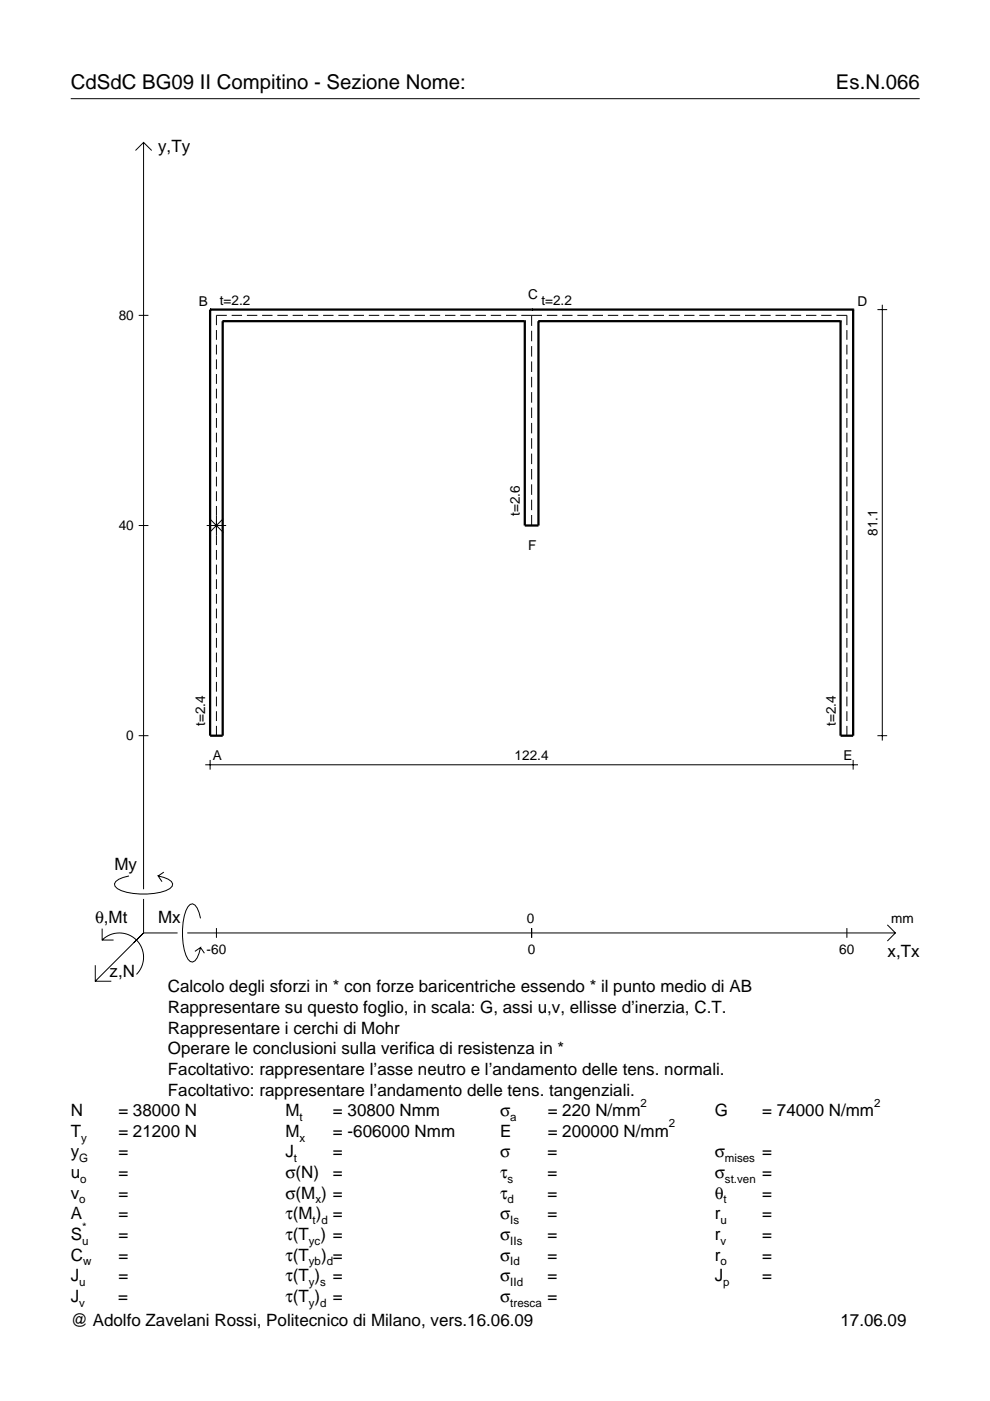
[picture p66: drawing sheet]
<svg xmlns="http://www.w3.org/2000/svg" width="210mm" height="297mm" viewBox="0 0 210 297" stroke-linecap="round" stroke-linejoin="round" font-family="sans-serif">
<defs><g id="words">
<g font-size="4.3">
<text x="15" y="18.9">CdSdC BG09 II Compitino - Sezione Nome:</text>
<text x="177.2" y="18.9">Es.N.066</text>
</g>
<g font-size="3.6">
<text x="33.5" y="32.3">y,Ty</text>
<text x="24.3" y="184.4">My</text>
<text x="20.1" y="195.7">θ,Mt</text>
<text x="33.5" y="195.7">Mx</text>
<text x="188.2" y="203">x,Tx</text>
<text x="23.2" y="207.1">z,N</text>
<text x="35.6" y="210.4">Calcolo degli sforzi in * con forze baricentriche essendo * il punto medio di AB</text>
<text x="35.6" y="214.8">Rappresentare su questo foglio, in scala: G, assi u,v, ellisse d’inerzia, C.T.</text>
<text x="35.6" y="219.2">Rappresentare i cerchi di Mohr</text>
<text x="35.6" y="223.5">Operare le conclusioni sulla verifica di resistenza in *</text>
<text x="35.6" y="227.9">Facoltativo: rappresentare l’asse neutro e l’andamento delle tens. normali.</text>
<text x="35.6" y="232.3">Facoltativo: rappresentare l’andamento delle tens. tangenziali.</text>
<text x="15" y="236.7">N</text>
<text x="25.1" y="236.7">= 38000 N</text>
<text x="60.5" y="236.7">M</text>
<text x="70.6" y="236.7">= 30800 Nmm</text>
<text x="106" y="236.7">σ</text>
<text x="116.1" y="236.7">= 220 N/mm</text>
<text x="151.5" y="236.7">G</text>
<text x="161.6" y="236.7">= 74000 N/mm</text>
<text x="15" y="245.4">y</text>
<text x="15" y="241">T</text>
<text x="25.1" y="245.4">=</text>
<text x="25.1" y="241">= 21200 N</text>
<text x="60.5" y="245.4">J</text>
<text x="60.5" y="241">M</text>
<text x="70.6" y="245.4">=</text>
<text x="70.6" y="241">= -606000 Nmm</text>
<text x="106" y="245.4">σ</text>
<text x="106" y="241">E</text>
<text x="116.1" y="245.4">=</text>
<text x="116.1" y="241">= 200000 N/mm</text>
<text x="151.5" y="245.4">σ</text>
<text x="161.6" y="245.4">=</text>
<text x="15" y="249.8">u</text>
<text x="25.1" y="249.8">=</text>
<text x="60.5" y="249.8">σ(N)</text>
<text x="70.6" y="249.8">=</text>
<text x="106" y="249.8">τ</text>
<text x="116.1" y="249.8">=</text>
<text x="151.5" y="249.8">σ</text>
<text x="161.6" y="249.8">=</text>
<text x="15" y="254.2">v</text>
<text x="25.1" y="254.2">=</text>
<text x="60.5" y="254.2">σ(M ) =</text>
<text x="106" y="254.2">τ</text>
<text x="116.1" y="254.2">=</text>
<text x="151.5" y="254.2">θ</text>
<text x="161.6" y="254.2">=</text>
<text x="15" y="258.5">A</text>
<text x="15" y="262.9">S</text>
<text x="25.1" y="262.9">=</text>
<text x="25.1" y="258.5">=</text>
<text x="60.5" y="258.5">τ(M ) =</text>
<text x="60.5" y="262.9">τ(T ) =</text>
<text x="106" y="258.5">σ</text>
<text x="106" y="262.9">σ</text>
<text x="116.1" y="258.5">=</text>
<text x="116.1" y="262.9">=</text>
<text x="151.5" y="258.5">r</text>
<text x="151.5" y="262.9">r</text>
<text x="161.6" y="258.5">=</text>
<text x="161.6" y="262.9">=</text>
<text x="15" y="267.3">C</text>
<text x="25.1" y="267.3">=</text>
<text x="60.5" y="267.3">τ(T</text>
<text x="68.1" y="267.3">) =</text>
<text x="106" y="267.3">σ</text>
<text x="116.1" y="267.3">=</text>
<text x="151.5" y="267.3">r</text>
<text x="161.6" y="267.3">=</text>
<text x="15" y="271.7">J</text>
<text x="25.1" y="271.7">=</text>
<text x="60.5" y="271.7">τ(T )</text>
<text x="70.6" y="271.7">=</text>
<text x="106" y="271.7">σ</text>
<text x="116.1" y="271.7">=</text>
<text x="151.5" y="271.7">J</text>
<text x="161.6" y="271.7">=</text>
<text x="15" y="276">J</text>
<text x="15" y="281.2">@ Adolfo Zavelani Rossi, Politecnico di Milano, vers.16.06.09</text>
<text x="25.1" y="276">=</text>
<text x="60.5" y="276">τ(T )</text>
<text x="70.6" y="276">=</text>
<text x="106" y="276">σ</text>
<text x="116.1" y="276">=</text>
<text x="178.2" y="281.2">17.06.09</text>
</g>
<g font-size="2.9">
<text x="42.2" y="64.8">B</text>
<text x="46.6" y="64.6">t=2.2</text>
<text x="112" y="63.4">C</text>
<text x="114.8" y="64.6">t=2.2</text>
<text x="181.8" y="64.8">D</text>
<text x="25.2" y="67.9">80</text>
<text x="25.2" y="112.4">40</text>
<text x="110.2" y="109.4" transform="rotate(-90 110.2 109.4)">t=2.6</text>
<text x="186" y="113.6" transform="rotate(-90 186 113.6)">81.1</text>
<text x="112" y="116.7">F</text>
<text x="43.5" y="153.9" transform="rotate(-90 43.5 153.9)">t=2.4</text>
<text x="177.2" y="153.9" transform="rotate(-90 177.2 153.9)">t=2.4</text>
<text x="26.8" y="157">0</text>
<text x="45.1" y="161.1">A</text>
<text x="109.1" y="161.1">122.4</text>
<text x="178.8" y="161.1">E</text>
<text x="111.7" y="195.7">0</text>
<text x="189" y="195.7">mm</text>
<text x="43.8" y="202.2">-60</text>
<text x="111.9" y="202.2">0</text>
<text x="178" y="202.2">60</text>
</g>
<g font-size="2.4">
<text x="63.5" y="237.7">t</text>
<text x="108.2" y="237.7">a</text>
<text x="135.8" y="234.7">2</text>
<text x="141.8" y="239">2</text>
<text x="185.3" y="234.7">2</text>
<text x="17.2" y="242">y</text>
<text x="63.5" y="242">x</text>
<text x="16.8" y="246.4">G</text>
<text x="17" y="250.8">o</text>
<text x="62.3" y="246.4">t</text>
<text x="107.6" y="250.8">s</text>
<text x="153.7" y="246.4">mises</text>
<text x="153.7" y="250.8">st.ven</text>
<text x="16.8" y="255.2">o</text>
<text x="66.9" y="255.2">x</text>
<text x="107.6" y="255.2">d</text>
<text x="153.4" y="255.2">t</text>
<text x="17.4" y="263.9">u</text>
<text x="17.4" y="260.9">*</text>
<text x="65.5" y="263.9">yc</text>
<text x="66.3" y="259.5">t d</text>
<text x="108.2" y="259.5">Is</text>
<text x="108.2" y="263.9">IIs</text>
<text x="152.7" y="259.5">u</text>
<text x="152.7" y="263.9">v</text>
<text x="17.6" y="268.3">w</text>
<text x="65.5" y="268.3">yb d</text>
<text x="108.2" y="268.3">Id</text>
<text x="152.7" y="268.3">o</text>
<text x="16.8" y="272.7">u</text>
<text x="65.5" y="272.7">y s</text>
<text x="108.2" y="272.7">IId</text>
<text x="153.3" y="272.7">p</text>
<text x="16.8" y="277">v</text>
<text x="65.5" y="277">y d</text>
<text x="108.2" y="277">tresca</text>
</g>
</g></defs>
<g fill="none" stroke="#000" stroke-width=".21">
<path d="M15 20.9h180M28.7 31.9l1.7-1.7 1.8 1.7M30.4 30.2v158.3M29.4 66.9h2.1M45.9 70v2.1M45.9 73.1v2.1M45.9 76.2v2.1M45.9 79.3v2.1M48.1 66.9h-2.2v2M49.1 66.9h2.2M52.3 66.9h2.2M55.6 66.9h2.2"/>
<path d="M58.8 66.9h2.2M62 66.9h2.2M65.3 66.9h2.2M68.5 66.9h2.2M71.7 66.9h2.2M75 66.9h2.2M78.2 66.9h2.2M81.4 66.9h2.2M84.7 66.9h2.2M87.9 66.9h2.2M91.1 66.9h2.2M94.4 66.9h2.2"/>
<path d="M97.6 66.9h2.2M100.8 66.9h2.2M104.1 66.9h2.2M107.3 66.9h2.2M110.5 66.9h4.4M112.7 66.9v2.2M112.7 70.1v2.3M112.7 73.4v2.2M112.7 76.6v2.3M112.7 79.9v2.2M115.9 66.9h2.3M119.2 66.9h2.2"/>
<path d="M122.4 66.9h2.2M125.6 66.9h2.2M128.9 66.9h2.2M132.1 66.9h2.2M135.3 66.9h2.2M138.6 66.9h2.2M141.8 66.9h2.2M145 66.9h2.2M148.3 66.9h2.2M151.5 66.9h2.2M154.7 66.9h2.2M158 66.9h2.2"/>
<path d="M161.2 66.9h2.2M164.4 66.9h2.2M167.7 66.9h2.2M170.9 66.9h2.2M174.1 66.9h2.2M177.3 66.9h2.3v2M179.6 70v2.1M179.6 73.1v2.1M179.6 76.2v2.1M179.6 79.3v2.1M186 65.6h2.1M187.1 64.6v92.4"/>
<path d="M45.9 82.4v2.1M45.9 85.5v2.1M45.9 88.6v2.1M45.9 91.7v2.1M45.9 94.8v2.1M45.9 98v2M112.7 83.1v2.3M112.7 86.4v2.2M112.7 89.7v2.2M112.7 92.9v2.2M112.7 96.2v2.2M112.7 99.4v2.3"/>
<path d="M179.6 82.4v2.1M179.6 85.5v2.1M179.6 88.6v2.1M179.6 91.7v2.1M179.6 94.8v2.1M179.6 98v2M29.4 111.4h2.1M43.8 111.4h4.1M44.4 110l2.9 2.9M45.9 101.1v2M45.9 104.2v2M45.9 107.3v8.3"/>
<path d="M45.9 116.6v2.1M45.9 119.7v2.1M47.3 110l-2.9 2.9M112.7 102.7v2.2M112.7 105.9v2.3M112.7 109.2v2.2M179.6 101.1v2M179.6 104.2v2M179.6 107.3v2.1M179.6 110.4v2.1M179.6 113.5v2.1M179.6 116.6v2.1"/>
<path d="M179.6 119.7v2.1M45.9 122.8v2.1M45.9 125.9v2.1M45.9 129v2.1M45.9 132.1v2.1M45.9 135.3v2M45.9 138.4v2M179.6 122.8v2.1M179.6 125.9v2.1M179.6 129v2.1M179.6 132.1v2.1M179.6 135.3v2"/>
<path d="M179.6 138.4v2M29.4 156h2.1M45.9 141.5v2M45.9 144.6v2.1M45.9 147.7v2.1M45.9 150.8v2.1M45.9 153.9v2.1M179.6 141.5v2M179.6 144.6v2.1M179.6 147.7v2.1M179.6 150.8v2.1M179.6 153.9v2.1"/>
<path d="M186 156h2.1M43.5 162.2h138.4M44.5 161.1v2.1M180.9 161.1v2.1M21.7 199.3a5.1 5.1 0 0 1 7.2 0 5.1 5.1 0 0 1 0 7.3M21.7 196.9v2.4h2.4M27.3 185.7a3.6 3.6 0 0 0-3 1.7l.1 .5a5.6 5.6 0 0 0 3.8 1.5 13.4 13.4 0 0 0 7.8-1l.5-.5 .1-.5a3.6 3.6 0 0 0-3.1-1.7l.8 1.2M30.4 190.6v7.2M30.4 197.8l-10.2 10.2M30.4 197.8h7.2M34.7 184.9l-1.2 .8M39.7 197.8h150.1"/>
<path d="M42.5 194.7a3.6 3.6 0 0 0-1.7-3.1l-.5 .2a5.7 5.7 0 0 0-1.5 3.7 13.3 13.3 0 0 0 1 7.9l.5 .5 .5 .1a3.6 3.6 0 0 0 1.7-3.1l-1.2 .8M45.9 196.8v2M112.7 196.8v2M179.6 196.8v2M188.1 196.1l1.7 1.7-1.7 1.7M20.2 204.7v3.3h3.4M42.5 200.9l.8 1.2"/>
</g>
<g fill="none" stroke="#000" stroke-width=".48">
<path d="M44.5 65.6h.1M44.5 65.6v90.4h2.7v-87.9M44.5 65.6h136.4M47.2 68.1h.1M47.2 68.1h64.1M111.3 68.1h.1M111.3 68.1v43.3h2.9v-43.3M112.7 65.6h.1M114.2 68.1h.1M114.2 68.1h64M178.2 68.1h.1M180.9 65.6h.1"/>
<path d="M180.9 65.6v90.4h-2.7v-87.9"/>
</g>
<use href="#words"/>
</svg>
